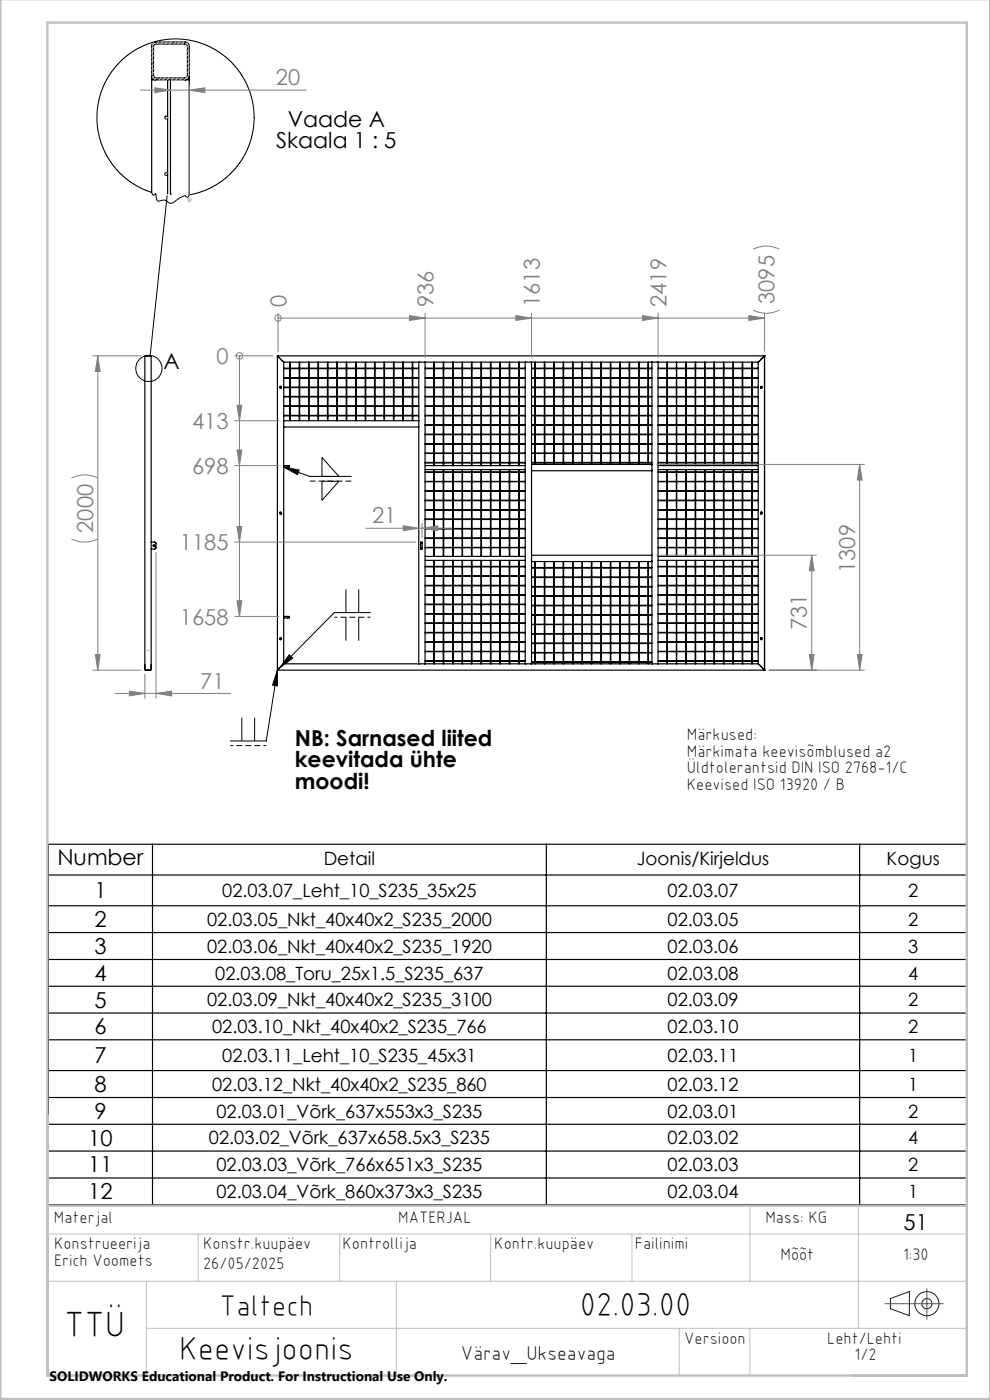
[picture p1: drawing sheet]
<svg xmlns="http://www.w3.org/2000/svg" width="210mm" height="297mm" viewBox="0 0 210 297" stroke-linecap="round" stroke-linejoin="round" font-family="sans-serif">
<defs><g id="words">
<text font-size="7.8" x="13.6" y="283.5">TTÜ</text>
<g font-size="7.1">
<text x="123" y="279.1">02.03.00</text>
<text x="38" y="288.5">Keevisjoonis</text>
</g>
<text font-size="6.3" x="46.6" y="279.1">Taltech</text>
<g font-size="4.7" fill="#808080">
<text x="58.5" y="18.1">20</text>
<text x="60.8" y="65.1" transform="rotate(-90 60.8 65.1)">0</text>
<text x="92" y="65.1" transform="rotate(-90 92 65.1)">936</text>
<text x="114.5" y="65.1" transform="rotate(-90 114.5 65.1)">1613</text>
<text x="141.4" y="65.1" transform="rotate(-90 141.4 65.1)">2419</text>
<text x="164.3" y="64.5" transform="rotate(-90 164.3 64.5)">3095</text>
<text x="45.9" y="77.2">0</text>
<text x="40.7" y="91">413</text>
<text x="40.7" y="100.5">698</text>
<text x="19.7" y="113" transform="rotate(-90 19.7 113)">2000</text>
<text x="78.9" y="111">21</text>
<text x="38.2" y="116.7">1185</text>
<text x="181.4" y="121.6" transform="rotate(-90 181.4 121.6)">1309</text>
<text x="38.2" y="132.5">1658</text>
<text x="171.2" y="133.7" transform="rotate(-90 171.2 133.7)">731</text>
<text x="42.5" y="146.1">71</text>
</g>
<g font-size="4.7">
<text x="61" y="26.9">Vaade A</text>
<text x="58.6" y="31.5">Skaala 1 : 5</text>
<text x="34.7" y="78.2">A</text>
<text x="62.5" y="158.3">NB: Sarnased liited</text>
<text x="62.5" y="162.8">keevitada ühte</text>
<text x="62.5" y="167.3">moodi!</text>
<text x="12.2" y="183.6">Number</text>
<text x="20" y="190.6">1</text>
<text x="20" y="196.7">2</text>
<text x="20" y="202.4">3</text>
<text x="20" y="208">4</text>
<text x="20" y="213.7">5</text>
<text x="20" y="219.4">6</text>
<text x="20" y="225.5">7</text>
<text x="20" y="231.6">8</text>
<text x="20" y="237.3">9</text>
<text x="18.7" y="243">10</text>
<text x="18.7" y="248.7">11</text>
<text x="18.7" y="254.4">12</text>
<text x="191.7" y="260.8">51</text>
</g>
<text font-size="4.2" x="97.8" y="288.5">Värav_Ukseavaga</text>
<g font-size="3.9">
<text x="68.7" y="183.4">Detail</text>
<text x="135.1" y="183.4">Joonis/Kirjeldus</text>
<text x="188.1" y="183.4">Kogus</text>
<text x="47.1" y="190.3">02.03.07_Leht_10_S235_35x25</text>
<text x="141.6" y="190.3">02.03.07</text>
<text x="192.7" y="190.3">2</text>
<text x="43.9" y="196.4">02.03.05_Nkt_40x40x2_S235_2000</text>
<text x="141.6" y="196.4">02.03.05</text>
<text x="192.7" y="196.4">2</text>
<text x="43.9" y="202.1">02.03.06_Nkt_40x40x2_S235_1920</text>
<text x="141.6" y="202.1">02.03.06</text>
<text x="192.7" y="202.1">3</text>
<text x="45.7" y="207.8">02.03.08_Toru_25x1.5_S235_637</text>
<text x="141.6" y="207.8">02.03.08</text>
<text x="192.7" y="207.8">4</text>
<text x="43.9" y="213.5">02.03.09_Nkt_40x40x2_S235_3100</text>
<text x="141.6" y="213.5">02.03.09</text>
<text x="192.7" y="213.5">2</text>
<text x="45" y="219.2">02.03.10_Nkt_40x40x2_S235_766</text>
<text x="141.6" y="219.2">02.03.10</text>
<text x="192.7" y="219.2">2</text>
<text x="47.1" y="225.3">02.03.11_Leht_10_S235_45x31</text>
<text x="141.6" y="225.3">02.03.11</text>
<text x="192.7" y="225.3">1</text>
<text x="45" y="231.4">02.03.12_Nkt_40x40x2_S235_860</text>
<text x="141.6" y="231.4">02.03.12</text>
<text x="192.7" y="231.4">1</text>
<text x="45.9" y="237.1">02.03.01_Võrk_637x553x3_S235</text>
<text x="141.6" y="237.1">02.03.01</text>
<text x="192.7" y="237.1">2</text>
<text x="44.3" y="242.8">02.03.02_Võrk_637x658.5x3_S235</text>
<text x="141.6" y="242.8">02.03.02</text>
<text x="192.7" y="242.8">4</text>
<text x="45.9" y="248.5">02.03.03_Võrk_766x651x3_S235</text>
<text x="141.6" y="248.5">02.03.03</text>
<text x="192.7" y="248.5">2</text>
<text x="45.9" y="254.2">02.03.04_Võrk_860x373x3_S235</text>
<text x="141.6" y="254.2">02.03.04</text>
<text x="192.7" y="254.2">1</text>
</g>
<g font-size="3.5">
<text x="145.7" y="157">Märkused:</text>
<text x="145.7" y="160.5">Märkimata keevisõmblused a2</text>
<text x="145.7" y="164.1">Üldtolerantsid DIN ISO 2768-1/C</text>
<text x="145.7" y="167.6">Keevised ISO 13920 / B</text>
<text x="11.5" y="259.4">Materjal</text>
<text x="84.5" y="259.4">MATERJAL</text>
<text x="162.3" y="259.4">Mass: KG</text>
<text x="11.5" y="265">Konstrueerija</text>
<text x="11.5" y="268.5">Erich Voomets</text>
<text x="43.1" y="269.3">26/05/2025</text>
<text x="43.1" y="265">Konstr.kuupäev</text>
<text x="72.7" y="265">Kontrollija</text>
<text x="104.9" y="265">Kontr.kuupäev</text>
<text x="134.7" y="265">Failinimi</text>
<text x="165.6" y="267.3">Mõõt</text>
<text x="191.6" y="267.3">1:30</text>
<text x="145.1" y="285.1">Versioon</text>
<text x="175.5" y="285.1">Leht/Lehti</text>
<text x="181.3" y="288.5">1/2</text>
</g>
<text font-size="2.9" x="10.5" y="292.9">SOLIDWORKS Educational Product. For Instructional Use Only.</text>
</g></defs>
<g fill="none" stroke="#000" stroke-width=".25">
<path d="M32.2 16a.85 .85 0 0 0 .9 .9M32.2 16.9h.9M32.7 9.5l.4-.2h6.1a.6 .6 0 0 1 .6 .6v6a.6 .6 0 0 1-.6 .6h-6a.6 .6 0 0 1-.6-.6v-6.1zM33.1 16.9h6.2M35.6 16.9v24.2M36.2 16.9v24.3M39.3 16.9h.8M40.1 16a.85 .85 0 0 1-.8 .9M32.2 40.8v-31a.9 .9 0 0 1 .9-.9h6.2a.9 .9 0 0 1 .8 .9v31.5M36.2 41.2h.1M30.7 75.6v66.4M30.9 75.5l-.2 .1"/>
<path d="M30.9 75.5h1M31.9 75.5l.2 .1M32.1 75.6v66.4M58.8 75.5l.2 .1M58.8 75.5h103.4M58.8 75.5v66.7M59 75.6l1 1.1M60 76.7l.2 .1M60.2 78.2h1.3M60.2 78.1h1.3M60.2 76.8v12.4M60.2 76.8h28.6"/>
<path d="M61.5 76.8v12.4M61.6 76.8v12.4M61.6 78.2h1.9M61.6 78.1h1.9M63.5 76.8v12.4M63.6 76.8v12.4M63.6 78.2h1.9M63.6 78.1h1.9M65.5 76.8v12.4M65.5 78.2h2M65.5 78.1h2M67.5 76.8v12.4"/>
<path d="M67.6 76.8v12.4M67.6 78.2h1.9M67.6 78.1h1.9M69.5 76.8v12.4M69.6 78.2h1.9M69.6 78.1h1.9M69.6 76.8v12.4M71.5 76.8v12.4M71.5 78.2h1.9M71.5 78.1h1.9M73.4 76.8v12.4M73.6 76.8v12.4"/>
<path d="M73.6 78.2h1.9M73.6 78.1h1.9M75.5 76.8v12.4M75.6 76.8v12.4M75.6 78.2h1.9M75.6 78.1h1.9M77.5 76.8v12.4M77.6 76.8v12.4M77.6 78.2h1.8M77.6 78.1h1.8M79.4 76.8v12.4M79.6 76.8v12.4"/>
<path d="M79.6 78.2h1.9M79.6 78.1h1.9M81.5 76.8v12.4M81.6 76.8v12.4M81.6 78.2h1.9M81.6 78.1h1.9M83.5 76.8v12.4M83.6 76.8v12.4M83.6 78.2h1.8M83.6 78.1h1.8M85.4 76.8v12.4M85.5 76.8v12.4"/>
<path d="M85.5 78.2h2M85.5 78.1h2M87.5 76.8v12.4M87.6 76.8v12.4M87.6 78.2h1.2M87.6 78.1h1.2M88.8 76.8h1.4M88.8 76.8v12.4M90.2 78.2h1.8M90.2 78.1h1.8M90.2 76.8h21.2M90.2 76.8v64"/>
<path d="M92 76.8v22M92.1 78.2h1.9M92.1 78.1h1.9M92.1 76.8v22M94 76.8v22M94.1 78.2h1.9M94.1 78.1h1.9M94.1 76.8v22M96 76.8v22M96.1 78.2h1.9M96.1 78.1h1.9M96.1 76.8v22"/>
<path d="M98 76.8v22M98.1 78.2h1.9M98.1 78.1h1.9M98.1 76.8v22M100 76.8v22M100.1 78.2h1.9M100.1 78.1h1.9M100.1 76.8v22M102 76.8v22M102.1 78.2h1.9M102.1 78.1h1.9M102.1 76.8v22"/>
<path d="M104 76.8v22M104.1 78.2h1.9M104.1 78.1h1.9M104.1 76.8v22M106 76.8v22M106.1 78.2h1.9M106.1 78.1h1.9M106.1 76.8v22M108 76.8v22M108.1 78.2h1.9M108.1 78.1h1.9M108.1 76.8v22"/>
<path d="M110 76.8v22M110.1 78.2h1.3M110.1 78.1h1.3M110.1 76.8v22M111.4 76.8h1.3M111.4 76.8v64M112.7 78.2h.8M112.7 78.1h.8M112.7 76.8v21.7M112.7 76.8h25.6M113.5 76.8v21.7M113.6 78.2h1.9"/>
<path d="M113.6 78.1h1.9M113.6 76.8v21.7M115.5 76.8v21.7M115.6 78.2h1.9M115.6 78.1h1.9M115.6 76.8v21.7M117.5 76.8v21.7M117.5 78.2h2M117.5 78.1h2M119.5 76.8v21.7M119.6 78.2h1.9M119.6 78.1h1.9"/>
<path d="M119.6 76.8v21.7M121.5 76.8v21.7M121.6 78.2h1.9M121.6 78.1h1.9M121.6 76.8v21.7M123.5 76.8v21.7M123.5 78.2h1.9M123.5 78.1h1.9M125.4 76.8v21.7M125.6 78.2h1.9M125.6 78.1h1.9M125.6 76.8v21.7"/>
<path d="M127.5 76.8v21.7M127.6 78.2h1.9M127.6 78.1h1.9M127.6 76.8v21.7M129.5 76.8v21.7M129.6 78.2h1.8M129.6 78.1h1.8M129.6 76.8v21.7M131.4 76.8v21.7M131.6 78.2h1.9M131.6 78.1h1.9M131.6 76.8v21.7"/>
<path d="M133.5 76.8v21.7M133.6 78.2h1.9M133.6 78.1h1.9M133.6 76.8v21.7M135.5 76.8v21.7M135.6 78.2h1.8M135.6 78.1h1.8M135.6 76.8v21.7M137.4 76.8v21.7M137.5 78.2h.8M137.5 78.1h.8M137.5 76.8v21.7"/>
<path d="M138.3 76.8h1.3M138.3 76.8v21.7M139.6 78.2h1.9M139.6 78.1h1.9M139.6 76.8h21.2M139.6 76.8v64M141.5 76.8v22M141.6 78.2h1.9M141.6 78.1h1.9M141.6 76.8v22M143.5 76.8v22M143.5 78.2h2"/>
<path d="M143.5 78.1h2M145.5 76.8v22M145.6 78.2h1.9M145.6 78.1h1.9M145.6 76.8v22M147.5 76.8v22M147.6 78.2h1.9M147.6 78.1h1.9M147.6 76.8v22M149.5 76.8v22M149.5 78.2h1.9M149.5 78.1h1.9"/>
<path d="M151.4 76.8v22M151.6 78.2h1.9M151.6 78.1h1.9M151.6 76.8v22M153.5 76.8v22M153.6 78.2h1.9M153.6 78.1h1.9M153.6 76.8v22M155.5 76.8v22M155.6 78.2h1.8M155.6 78.1h1.8M155.6 76.8v22"/>
<path d="M157.4 76.8v22M157.6 78.2h1.9M157.6 78.1h1.9M157.6 76.8v22M159.5 76.8v22M159.6 78.2h1.2M159.6 78.1h1.2M159.6 76.8v22M160.8 76.8v64M161 76.7l-.2 .1M162 75.6l-1 1.1M162.2 75.5l-.2 .1"/>
<path d="M162.2 75.5h.1M162.2 75.5v66.7M59.5 81.9l.2 .2-.2 .3M60.2 89.2v1.4M60.2 98.8h1.1v.3h-1.1M60.2 80.2h1.3M60.2 80.1h1.3M60.2 82.2h1.3M60.2 82.1h1.3M60.2 84.2h1.3M60.2 84.1h1.3M60.2 86.2h1.3"/>
<path d="M60.2 86.1h1.3M60.2 88.2h1.3M60.2 88.1h1.3M60.2 89.2h28.6M60.2 90.6h28.6M60.2 90.6v50.2M61.6 80.2h1.9M61.6 80.1h1.9M61.6 82.2h1.9M61.6 82.1h1.9M61.6 84.2h1.9M61.6 84.1h1.9"/>
<path d="M61.6 86.2h1.9M61.6 86.1h1.9M61.6 88.2h1.9M61.6 88.1h1.9M63.6 80.2h1.9M63.6 80.1h1.9M63.6 82.2h1.9M63.6 82.1h1.9M63.6 84.2h1.9M63.6 84.1h1.9M63.6 86.2h1.9M63.6 86.1h1.9"/>
<path d="M63.6 88.2h1.9M63.6 88.1h1.9M65.5 80.2h2M65.5 80.1h2M65.5 82.2h2M65.5 82.1h2M65.5 84.2h2M65.5 84.1h2M65.5 86.2h2M65.5 86.1h2M65.5 88.2h2M65.5 88.1h2"/>
<path d="M67.6 80.2h1.9M67.6 80.1h1.9M67.6 82.2h1.9M67.6 82.1h1.9M67.6 84.2h1.9M67.6 84.1h1.9M67.6 86.2h1.9M67.6 86.1h1.9M67.6 88.2h1.9M67.6 88.1h1.9M69.6 80.2h1.9M69.6 80.1h1.9"/>
<path d="M69.6 82.2h1.9M69.6 82.1h1.9M69.6 84.2h1.9M69.6 84.1h1.9M69.6 86.2h1.9M69.6 86.1h1.9M69.6 88.2h1.9M69.6 88.1h1.9M71.5 80.2h1.9M71.5 80.1h1.9M71.5 82.2h1.9M71.5 82.1h1.9"/>
<path d="M71.5 84.2h1.9M71.5 84.1h1.9M71.5 86.2h1.9M71.5 86.1h1.9M71.5 88.2h1.9M71.5 88.1h1.9M73.6 80.2h1.9M73.6 80.1h1.9M73.6 82.2h1.9M73.6 82.1h1.9M73.6 84.2h1.9M73.6 84.1h1.9"/>
<path d="M73.6 86.2h1.9M73.6 86.1h1.9M73.6 88.2h1.9M73.6 88.1h1.9M75.6 80.2h1.9M75.6 80.1h1.9M75.6 82.2h1.9M75.6 82.1h1.9M75.6 84.2h1.9M75.6 84.1h1.9M75.6 86.2h1.9M75.6 86.1h1.9"/>
<path d="M75.6 88.2h1.9M75.6 88.1h1.9M77.6 80.2h1.8M77.6 80.1h1.8M77.6 82.2h1.8M77.6 82.1h1.8M77.6 84.2h1.8M77.6 84.1h1.8M77.6 86.2h1.8M77.6 86.1h1.8M77.6 88.2h1.8M77.6 88.1h1.8"/>
<path d="M79.6 80.2h1.9M79.6 80.1h1.9M79.6 82.2h1.9M79.6 82.1h1.9M79.6 84.2h1.9M79.6 84.1h1.9M79.6 86.2h1.9M79.6 86.1h1.9M79.6 88.2h1.9M79.6 88.1h1.9M81.6 80.2h1.9M81.6 80.1h1.9"/>
<path d="M81.6 82.2h1.9M81.6 82.1h1.9M81.6 84.2h1.9M81.6 84.1h1.9M81.6 86.2h1.9M81.6 86.1h1.9M81.6 88.2h1.9M81.6 88.1h1.9M83.6 80.2h1.8M83.6 80.1h1.8M83.6 82.2h1.8M83.6 82.1h1.8"/>
<path d="M83.6 84.2h1.8M83.6 84.1h1.8M83.6 86.2h1.8M83.6 86.1h1.8M83.6 88.2h1.8M83.6 88.1h1.8M85.5 80.2h2M85.5 80.1h2M85.5 82.2h2M85.5 82.1h2M85.5 84.2h2M85.5 84.1h2"/>
<path d="M85.5 86.2h2M85.5 86.1h2M85.5 88.2h2M85.5 88.1h2M87.6 80.2h1.2M87.6 80.1h1.2M87.6 82.2h1.2M87.6 82.1h1.2M87.6 84.2h1.2M87.6 84.1h1.2M87.6 86.2h1.2M87.6 86.1h1.2"/>
<path d="M87.6 88.2h1.2M87.6 88.1h1.2M88.8 89.2v1.4M88.8 90.6v50.2M90.2 80.2h1.8M90.2 80.1h1.8M90.2 82.2h1.8M90.2 82.1h1.8M90.2 84.2h1.8M90.2 84.1h1.8M90.2 86.2h1.8M90.2 86.1h1.8"/>
<path d="M90.2 88.2h1.8M90.2 88.1h1.8M90.2 90.2h1.8M90.2 90.1h1.8M90.2 92.2h1.8M90.2 92.1h1.8M90.2 94.2h1.8M90.2 94.1h1.8M90.2 96.2h1.8M90.2 96.1h1.8M90.2 98.2h1.8M90.2 98.1h1.8"/>
<path d="M90.2 98.8h21.2M90.2 99.6h21.2M92 99.6v18.4M92.1 80.2h1.9M92.1 80.1h1.9M92.1 82.2h1.9M92.1 82.1h1.9M92.1 84.2h1.9M92.1 84.1h1.9M92.1 86.2h1.9M92.1 86.1h1.9M92.1 88.2h1.9"/>
<path d="M92.1 88.1h1.9M92.1 90.2h1.9M92.1 90.1h1.9M92.1 92.2h1.9M92.1 92.1h1.9M92.1 94.2h1.9M92.1 94.1h1.9M92.1 96.2h1.9M92.1 96.1h1.9M92.1 98.2h1.9M92.1 98.1h1.9M92.1 99.6v18.4"/>
<path d="M94 99.6v18.4M94.1 80.2h1.9M94.1 80.1h1.9M94.1 82.2h1.9M94.1 82.1h1.9M94.1 84.2h1.9M94.1 84.1h1.9M94.1 86.2h1.9M94.1 86.1h1.9M94.1 88.2h1.9M94.1 88.1h1.9M94.1 90.2h1.9"/>
<path d="M94.1 90.1h1.9M94.1 92.2h1.9M94.1 92.1h1.9M94.1 94.2h1.9M94.1 94.1h1.9M94.1 96.2h1.9M94.1 96.1h1.9M94.1 98.2h1.9M94.1 98.1h1.9M94.1 99.6v18.4M96 99.6v18.4M96.1 80.2h1.9"/>
<path d="M96.1 80.1h1.9M96.1 82.2h1.9M96.1 82.1h1.9M96.1 84.2h1.9M96.1 84.1h1.9M96.1 86.2h1.9M96.1 86.1h1.9M96.1 88.2h1.9M96.1 88.1h1.9M96.1 90.2h1.9M96.1 90.1h1.9M96.1 92.2h1.9"/>
<path d="M96.1 92.1h1.9M96.1 94.2h1.9M96.1 94.1h1.9M96.1 96.2h1.9M96.1 96.1h1.9M96.1 98.2h1.9M96.1 98.1h1.9M96.1 99.6v18.4M98 99.6v18.4M98.1 80.2h1.9M98.1 80.1h1.9M98.1 82.2h1.9"/>
<path d="M98.1 82.1h1.9M98.1 84.2h1.9M98.1 84.1h1.9M98.1 86.2h1.9M98.1 86.1h1.9M98.1 88.2h1.9M98.1 88.1h1.9M98.1 90.2h1.9M98.1 90.1h1.9M98.1 92.2h1.9M98.1 92.1h1.9M98.1 94.2h1.9"/>
<path d="M98.1 94.1h1.9M98.1 96.2h1.9M98.1 96.1h1.9M98.1 98.2h1.9M98.1 98.1h1.9M98.1 99.6v18.4M100 99.6v18.4M100.1 80.2h1.9M100.1 80.1h1.9M100.1 82.2h1.9M100.1 82.1h1.9M100.1 84.2h1.9"/>
<path d="M100.1 84.1h1.9M100.1 86.2h1.9M100.1 86.1h1.9M100.1 88.2h1.9M100.1 88.1h1.9M100.1 90.2h1.9M100.1 90.1h1.9M100.1 92.2h1.9M100.1 92.1h1.9M100.1 94.2h1.9M100.1 94.1h1.9M100.1 96.2h1.9"/>
<path d="M100.1 96.1h1.9M100.1 98.2h1.9M100.1 98.1h1.9M100.1 99.6v18.4M102 99.6v18.4M102.1 80.2h1.9M102.1 80.1h1.9M102.1 82.2h1.9M102.1 82.1h1.9M102.1 84.2h1.9M102.1 84.1h1.9M102.1 86.2h1.9"/>
<path d="M102.1 86.1h1.9M102.1 88.2h1.9M102.1 88.1h1.9M102.1 90.2h1.9M102.1 90.1h1.9M102.1 92.2h1.9M102.1 92.1h1.9M102.1 94.2h1.9M102.1 94.1h1.9M102.1 96.2h1.9M102.1 96.1h1.9M102.1 98.2h1.9"/>
<path d="M102.1 98.1h1.9M102.1 99.6v18.4M104 99.6v18.4M104.1 80.2h1.9M104.1 80.1h1.9M104.1 82.2h1.9M104.1 82.1h1.9M104.1 84.2h1.9M104.1 84.1h1.9M104.1 86.2h1.9M104.1 86.1h1.9M104.1 88.2h1.9"/>
<path d="M104.1 88.1h1.9M104.1 90.2h1.9M104.1 90.1h1.9M104.1 92.2h1.9M104.1 92.1h1.9M104.1 94.2h1.9M104.1 94.1h1.9M104.1 96.2h1.9M104.1 96.1h1.9M104.1 98.2h1.9M104.1 98.1h1.9M104.1 99.6v18.4"/>
<path d="M106 99.6v18.4M106.1 80.2h1.9M106.1 80.1h1.9M106.1 82.2h1.9M106.1 82.1h1.9M106.1 84.2h1.9M106.1 84.1h1.9M106.1 86.2h1.9M106.1 86.1h1.9M106.1 88.2h1.9M106.1 88.1h1.9M106.1 90.2h1.9"/>
<path d="M106.1 90.1h1.9M106.1 92.2h1.9M106.1 92.1h1.9M106.1 94.2h1.9M106.1 94.1h1.9M106.1 96.2h1.9M106.1 96.1h1.9M106.1 98.2h1.9M106.1 98.1h1.9M106.1 99.6v18.4M108 99.6v18.4M108.1 80.2h1.9"/>
<path d="M108.1 80.1h1.9M108.1 82.2h1.9M108.1 82.1h1.9M108.1 84.2h1.9M108.1 84.1h1.9M108.1 86.2h1.9M108.1 86.1h1.9M108.1 88.2h1.9M108.1 88.1h1.9M108.1 90.2h1.9M108.1 90.1h1.9M108.1 92.2h1.9"/>
<path d="M108.1 92.1h1.9M108.1 94.2h1.9M108.1 94.1h1.9M108.1 96.2h1.9M108.1 96.1h1.9M108.1 98.2h1.9M108.1 98.1h1.9M108.1 99.6v18.4M110 99.6v18.4M110.1 80.2h1.3M110.1 80.1h1.3M110.1 82.2h1.3"/>
<path d="M110.1 82.1h1.3M110.1 84.2h1.3M110.1 84.1h1.3M110.1 86.2h1.3M110.1 86.1h1.3M110.1 88.2h1.3M110.1 88.1h1.3M110.1 90.2h1.3M110.1 90.1h1.3M110.1 92.2h1.3M110.1 92.1h1.3M110.1 94.2h1.3"/>
<path d="M110.1 94.1h1.3M110.1 96.2h1.3M110.1 96.1h1.3M110.1 98.2h1.3M110.1 98.1h1.3M110.1 99.6v18.4M112.7 98.5v1.4M112.7 80.2h.8M112.7 80.1h.8M112.7 82.2h.8M112.7 82.1h.8M112.7 84.2h.8"/>
<path d="M112.7 84.1h.8M112.7 86.2h.8M112.7 86.1h.8M112.7 88.2h.8M112.7 88.1h.8M112.7 90.2h.8M112.7 90.1h.8M112.7 92.2h.8M112.7 92.1h.8M112.7 94.2h.8M112.7 94.1h.8M112.7 96.2h.8"/>
<path d="M112.7 96.1h.8M112.7 98.2h.8M112.7 98.1h.8M112.7 99.9v17.9M112.7 98.5h25.6M112.7 99.9h25.6M113.6 80.2h1.9M113.6 80.1h1.9M113.6 82.2h1.9M113.6 82.1h1.9M113.6 84.2h1.9M113.6 84.1h1.9"/>
<path d="M113.6 86.2h1.9M113.6 86.1h1.9M113.6 88.2h1.9M113.6 88.1h1.9M113.6 90.2h1.9M113.6 90.1h1.9M113.6 92.2h1.9M113.6 92.1h1.9M113.6 94.2h1.9M113.6 94.1h1.9M113.6 96.2h1.9M113.6 96.1h1.9"/>
<path d="M113.6 98.2h1.9M113.6 98.1h1.9M115.6 80.2h1.9M115.6 80.1h1.9M115.6 82.2h1.9M115.6 82.1h1.9M115.6 84.2h1.9M115.6 84.1h1.9M115.6 86.2h1.9M115.6 86.1h1.9M115.6 88.2h1.9M115.6 88.1h1.9"/>
<path d="M115.6 90.2h1.9M115.6 90.1h1.9M115.6 92.2h1.9M115.6 92.1h1.9M115.6 94.2h1.9M115.6 94.1h1.9M115.6 96.2h1.9M115.6 96.1h1.9M115.6 98.2h1.9M115.6 98.1h1.9M117.5 80.2h2M117.5 80.1h2"/>
<path d="M117.5 82.2h2M117.5 82.1h2M117.5 84.2h2M117.5 84.1h2M117.5 86.2h2M117.5 86.1h2M117.5 88.2h2M117.5 88.1h2M117.5 90.2h2M117.5 90.1h2M117.5 92.2h2M117.5 92.1h2"/>
<path d="M117.5 94.2h2M117.5 94.1h2M117.5 96.2h2M117.5 96.1h2M117.5 98.2h2M117.5 98.1h2M119.6 80.2h1.9M119.6 80.1h1.9M119.6 82.2h1.9M119.6 82.1h1.9M119.6 84.2h1.9M119.6 84.1h1.9"/>
<path d="M119.6 86.2h1.9M119.6 86.1h1.9M119.6 88.2h1.9M119.6 88.1h1.9M119.6 90.2h1.9M119.6 90.1h1.9M119.6 92.2h1.9M119.6 92.1h1.9M119.6 94.2h1.9M119.6 94.1h1.9M119.6 96.2h1.9M119.6 96.1h1.9"/>
<path d="M119.6 98.2h1.9M119.6 98.1h1.9M121.6 80.2h1.9M121.6 80.1h1.9M121.6 82.2h1.9M121.6 82.1h1.9M121.6 84.2h1.9M121.6 84.1h1.9M121.6 86.2h1.9M121.6 86.1h1.9M121.6 88.2h1.9M121.6 88.1h1.9"/>
<path d="M121.6 90.2h1.9M121.6 90.1h1.9M121.6 92.2h1.9M121.6 92.1h1.9M121.6 94.2h1.9M121.6 94.1h1.9M121.6 96.2h1.9M121.6 96.1h1.9M121.6 98.2h1.9M121.6 98.1h1.9M123.5 80.2h1.9M123.5 80.1h1.9"/>
<path d="M123.5 82.2h1.9M123.5 82.1h1.9M123.5 84.2h1.9M123.5 84.1h1.9M123.5 86.2h1.9M123.5 86.1h1.9M123.5 88.2h1.9M123.5 88.1h1.9M123.5 90.2h1.9M123.5 90.1h1.9M123.5 92.2h1.9M123.5 92.1h1.9"/>
<path d="M123.5 94.2h1.9M123.5 94.1h1.9M123.5 96.2h1.9M123.5 96.1h1.9M123.5 98.2h1.9M123.5 98.1h1.9M125.6 80.2h1.9M125.6 80.1h1.9M125.6 82.2h1.9M125.6 82.1h1.9M125.6 84.2h1.9M125.6 84.1h1.9"/>
<path d="M125.6 86.2h1.9M125.6 86.1h1.9M125.6 88.2h1.9M125.6 88.1h1.9M125.6 90.2h1.9M125.6 90.1h1.9M125.6 92.2h1.9M125.6 92.1h1.9M125.6 94.2h1.9M125.6 94.1h1.9M125.6 96.2h1.9M125.6 96.1h1.9"/>
<path d="M125.6 98.2h1.9M125.6 98.1h1.9M127.6 80.2h1.9M127.6 80.1h1.9M127.6 82.2h1.9M127.6 82.1h1.9M127.6 84.2h1.9M127.6 84.1h1.9M127.6 86.2h1.9M127.6 86.1h1.9M127.6 88.2h1.9M127.6 88.1h1.9"/>
<path d="M127.6 90.2h1.9M127.6 90.1h1.9M127.6 92.2h1.9M127.6 92.1h1.9M127.6 94.2h1.9M127.6 94.1h1.9M127.6 96.2h1.9M127.6 96.1h1.9M127.6 98.2h1.9M127.6 98.1h1.9M129.6 80.2h1.8M129.6 80.1h1.8"/>
<path d="M129.6 82.2h1.8M129.6 82.1h1.8M129.6 84.2h1.8M129.6 84.1h1.8M129.6 86.2h1.8M129.6 86.1h1.8M129.6 88.2h1.8M129.6 88.1h1.8M129.6 90.2h1.8M129.6 90.1h1.8M129.6 92.2h1.8M129.6 92.1h1.8"/>
<path d="M129.6 94.2h1.8M129.6 94.1h1.8M129.6 96.2h1.8M129.6 96.1h1.8M129.6 98.2h1.8M129.6 98.1h1.8M131.6 80.2h1.9M131.6 80.1h1.9M131.6 82.2h1.9M131.6 82.1h1.9M131.6 84.2h1.9M131.6 84.1h1.9"/>
<path d="M131.6 86.2h1.9M131.6 86.1h1.9M131.6 88.2h1.9M131.6 88.1h1.9M131.6 90.2h1.9M131.6 90.1h1.9M131.6 92.2h1.9M131.6 92.1h1.9M131.6 94.2h1.9M131.6 94.1h1.9M131.6 96.2h1.9M131.6 96.1h1.9"/>
<path d="M131.6 98.2h1.9M131.6 98.1h1.9M133.6 80.2h1.9M133.6 80.1h1.9M133.6 82.2h1.9M133.6 82.1h1.9M133.6 84.2h1.9M133.6 84.1h1.9M133.6 86.2h1.9M133.6 86.1h1.9M133.6 88.2h1.9M133.6 88.1h1.9"/>
<path d="M133.6 90.2h1.9M133.6 90.1h1.9M133.6 92.2h1.9M133.6 92.1h1.9M133.6 94.2h1.9M133.6 94.1h1.9M133.6 96.2h1.9M133.6 96.1h1.9M133.6 98.2h1.9M133.6 98.1h1.9M135.6 80.2h1.8M135.6 80.1h1.8"/>
<path d="M135.6 82.2h1.8M135.6 82.1h1.8M135.6 84.2h1.8M135.6 84.1h1.8M135.6 86.2h1.8M135.6 86.1h1.8M135.6 88.2h1.8M135.6 88.1h1.8M135.6 90.2h1.8M135.6 90.1h1.8M135.6 92.2h1.8M135.6 92.1h1.8"/>
<path d="M135.6 94.2h1.8M135.6 94.1h1.8M135.6 96.2h1.8M135.6 96.1h1.8M135.6 98.2h1.8M135.6 98.1h1.8M137.5 80.2h.8M137.5 80.1h.8M137.5 82.2h.8M137.5 82.1h.8M137.5 84.2h.8M137.5 84.1h.8"/>
<path d="M137.5 86.2h.8M137.5 86.1h.8M137.5 88.2h.8M137.5 88.1h.8M137.5 90.2h.8M137.5 90.1h.8M137.5 92.2h.8M137.5 92.1h.8M137.5 94.2h.8M137.5 94.1h.8M137.5 96.2h.8M137.5 96.1h.8"/>
<path d="M137.5 98.2h.8M137.5 98.1h.8M138.3 98.5v1.4M138.3 99.9v17.9M139.6 80.2h1.9M139.6 80.1h1.9M139.6 82.2h1.9M139.6 82.1h1.9M139.6 84.2h1.9M139.6 84.1h1.9M139.6 86.2h1.9M139.6 86.1h1.9"/>
<path d="M139.6 88.2h1.9M139.6 88.1h1.9M139.6 90.2h1.9M139.6 90.1h1.9M139.6 92.2h1.9M139.6 92.1h1.9M139.6 94.2h1.9M139.6 94.1h1.9M139.6 96.2h1.9M139.6 96.1h1.9M139.6 98.2h1.9M139.6 98.1h1.9"/>
<path d="M139.6 98.8h21.2M139.6 99.6h21.2M141.5 99.6v18.4M141.6 80.2h1.9M141.6 80.1h1.9M141.6 82.2h1.9M141.6 82.1h1.9M141.6 84.2h1.9M141.6 84.1h1.9M141.6 86.2h1.9M141.6 86.1h1.9M141.6 88.2h1.9"/>
<path d="M141.6 88.1h1.9M141.6 90.2h1.9M141.6 90.1h1.9M141.6 92.2h1.9M141.6 92.1h1.9M141.6 94.2h1.9M141.6 94.1h1.9M141.6 96.2h1.9M141.6 96.1h1.9M141.6 98.2h1.9M141.6 98.1h1.9M141.6 99.6v18.4"/>
<path d="M143.5 99.6v18.4M143.5 80.2h2M143.5 80.1h2M143.5 82.2h2M143.5 82.1h2M143.5 84.2h2M143.5 84.1h2M143.5 86.2h2M143.5 86.1h2M143.5 88.2h2M143.5 88.1h2M143.5 90.2h2"/>
<path d="M143.5 90.1h2M143.5 92.2h2M143.5 92.1h2M143.5 94.2h2M143.5 94.1h2M143.5 96.2h2M143.5 96.1h2M143.5 98.2h2M143.5 98.1h2M145.5 99.6v18.4M145.6 80.2h1.9M145.6 80.1h1.9"/>
<path d="M145.6 82.2h1.9M145.6 82.1h1.9M145.6 84.2h1.9M145.6 84.1h1.9M145.6 86.2h1.9M145.6 86.1h1.9M145.6 88.2h1.9M145.6 88.1h1.9M145.6 90.2h1.9M145.6 90.1h1.9M145.6 92.2h1.9M145.6 92.1h1.9"/>
<path d="M145.6 94.2h1.9M145.6 94.1h1.9M145.6 96.2h1.9M145.6 96.1h1.9M145.6 98.2h1.9M145.6 98.1h1.9M145.6 99.6v18.4M147.5 99.6v18.4M147.6 80.2h1.9M147.6 80.1h1.9M147.6 82.2h1.9M147.6 82.1h1.9"/>
<path d="M147.6 84.2h1.9M147.6 84.1h1.9M147.6 86.2h1.9M147.6 86.1h1.9M147.6 88.2h1.9M147.6 88.1h1.9M147.6 90.2h1.9M147.6 90.1h1.9M147.6 92.2h1.9M147.6 92.1h1.9M147.6 94.2h1.9M147.6 94.1h1.9"/>
<path d="M147.6 96.2h1.9M147.6 96.1h1.9M147.6 98.2h1.9M147.6 98.1h1.9M147.6 99.6v18.4M149.5 99.6v18.4M149.5 80.2h1.9M149.5 80.1h1.9M149.5 82.2h1.9M149.5 82.1h1.9M149.5 84.2h1.9M149.5 84.1h1.9"/>
<path d="M149.5 86.2h1.9M149.5 86.1h1.9M149.5 88.2h1.9M149.5 88.1h1.9M149.5 90.2h1.9M149.5 90.1h1.9M149.5 92.2h1.9M149.5 92.1h1.9M149.5 94.2h1.9M149.5 94.1h1.9M149.5 96.2h1.9M149.5 96.1h1.9"/>
<path d="M149.5 98.2h1.9M149.5 98.1h1.9M151.4 99.6v18.4M151.6 80.2h1.9M151.6 80.1h1.9M151.6 82.2h1.9M151.6 82.1h1.9M151.6 84.2h1.9M151.6 84.1h1.9M151.6 86.2h1.9M151.6 86.1h1.9M151.6 88.2h1.9"/>
<path d="M151.6 88.1h1.9M151.6 90.2h1.9M151.6 90.1h1.9M151.6 92.2h1.9M151.6 92.1h1.9M151.6 94.2h1.9M151.6 94.1h1.9M151.6 96.2h1.9M151.6 96.1h1.9M151.6 98.2h1.9M151.6 98.1h1.9M151.6 99.6v18.4"/>
<path d="M153.5 99.6v18.4M153.6 80.2h1.9M153.6 80.1h1.9M153.6 82.2h1.9M153.6 82.1h1.9M153.6 84.2h1.9M153.6 84.1h1.9M153.6 86.2h1.9M153.6 86.1h1.9M153.6 88.2h1.9M153.6 88.1h1.9M153.6 90.2h1.9"/>
<path d="M153.6 90.1h1.9M153.6 92.2h1.9M153.6 92.1h1.9M153.6 94.2h1.9M153.6 94.1h1.9M153.6 96.2h1.9M153.6 96.1h1.9M153.6 98.2h1.9M153.6 98.1h1.9M153.6 99.6v18.4M155.5 99.6v18.4M155.6 80.2h1.8"/>
<path d="M155.6 80.1h1.8M155.6 82.2h1.8M155.6 82.1h1.8M155.6 84.2h1.8M155.6 84.1h1.8M155.6 86.2h1.8M155.6 86.1h1.8M155.6 88.2h1.8M155.6 88.1h1.8M155.6 90.2h1.8M155.6 90.1h1.8M155.6 92.2h1.8"/>
<path d="M155.6 92.1h1.8M155.6 94.2h1.8M155.6 94.1h1.8M155.6 96.2h1.8M155.6 96.1h1.8M155.6 98.2h1.8M155.6 98.1h1.8M155.6 99.6v18.4M157.4 99.6v18.4M157.6 80.2h1.9M157.6 80.1h1.9M157.6 82.2h1.9"/>
<path d="M157.6 82.1h1.9M157.6 84.2h1.9M157.6 84.1h1.9M157.6 86.2h1.9M157.6 86.1h1.9M157.6 88.2h1.9M157.6 88.1h1.9M157.6 90.2h1.9M157.6 90.1h1.9M157.6 92.2h1.9M157.6 92.1h1.9M157.6 94.2h1.9"/>
<path d="M157.6 94.1h1.9M157.6 96.2h1.9M157.6 96.1h1.9M157.6 98.2h1.9M157.6 98.1h1.9M157.6 99.6v18.4M159.5 99.6v18.4M159.6 80.2h1.2M159.6 80.1h1.2M159.6 82.2h1.2M159.6 82.1h1.2M159.6 84.2h1.2"/>
<path d="M159.6 84.1h1.2M159.6 86.2h1.2M159.6 86.1h1.2M159.6 88.2h1.2M159.6 88.1h1.2M159.6 90.2h1.2M159.6 90.1h1.2M159.6 92.2h1.2M159.6 92.1h1.2M159.6 94.2h1.2M159.6 94.1h1.2M159.6 96.2h1.2"/>
<path d="M159.6 96.1h1.2M159.6 98.2h1.2M159.6 98.1h1.2M159.6 99.6v18.4M161.4 82.3l.1 .1M161.5 81.9l-.2 .2 .1 .2M32.1 115h.7l.3 .2-.1 1.2-.9 .1M59.6 109h-.1M59.6 109h.1M89.2 115h.3v1.5h-.3zM90.2 116.2h1.8M90.2 116.1h1.8"/>
<path d="M90.2 100.2h1.8M90.2 100.1h1.8M90.2 102.2h1.8M90.2 102.1h1.8M90.2 104.2h1.8M90.2 104.1h1.8M90.2 106.2h1.8M90.2 106.1h1.8M90.2 110.2h1.8M90.2 110.1h1.8M90.2 108.2h1.8M90.2 108.1h1.8"/>
<path d="M90.2 112.2h1.8M90.2 112.1h1.8M90.2 114.2h1.8M90.2 114.1h1.8M90.2 118h21.2M90.2 118.9h21.2M92 118.9v21.9M92.1 118.9v21.9M92.1 116.2h1.9M92.1 116.1h1.9M92.1 100.2h1.9M92.1 100.1h1.9"/>
<path d="M92.1 102.2h1.9M92.1 102.1h1.9M92.1 104.2h1.9M92.1 104.1h1.9M92.1 106.2h1.9M92.1 106.1h1.9M92.1 110.2h1.9M92.1 110.1h1.9M92.1 108.2h1.9M92.1 108.1h1.9M92.1 112.2h1.9M92.1 112.1h1.9"/>
<path d="M92.1 114.2h1.9M92.1 114.1h1.9M94 118.9v21.9M94.1 118.9v21.9M94.1 116.2h1.9M94.1 116.1h1.9M94.1 100.2h1.9M94.1 100.1h1.9M94.1 102.2h1.9M94.1 102.1h1.9M94.1 104.2h1.9M94.1 104.1h1.9"/>
<path d="M94.1 106.2h1.9M94.1 106.1h1.9M94.1 110.2h1.9M94.1 110.1h1.9M94.1 108.2h1.9M94.1 108.1h1.9M94.1 112.2h1.9M94.1 112.1h1.9M94.1 114.2h1.9M94.1 114.1h1.9M96 118.9v21.9M96.1 118.9v21.9"/>
<path d="M96.1 116.2h1.9M96.1 116.1h1.9M96.1 100.2h1.9M96.1 100.1h1.9M96.1 102.2h1.9M96.1 102.1h1.9M96.1 104.2h1.9M96.1 104.1h1.9M96.1 106.2h1.9M96.1 106.1h1.9M96.1 110.2h1.9M96.1 110.1h1.9"/>
<path d="M96.1 108.2h1.9M96.1 108.1h1.9M96.1 112.2h1.9M96.1 112.1h1.9M96.1 114.2h1.9M96.1 114.1h1.9M98 118.9v21.9M98.1 118.9v21.9M98.1 116.2h1.9M98.1 116.1h1.9M98.1 100.2h1.9M98.1 100.1h1.9"/>
<path d="M98.1 102.2h1.9M98.1 102.1h1.9M98.1 104.2h1.9M98.1 104.1h1.9M98.1 106.2h1.9M98.1 106.1h1.9M98.1 110.2h1.9M98.1 110.1h1.9M98.1 108.2h1.9M98.1 108.1h1.9M98.1 112.2h1.9M98.1 112.1h1.9"/>
<path d="M98.1 114.2h1.9M98.1 114.1h1.9M100 118.9v21.9M100.1 118.9v21.9M100.1 116.2h1.9M100.1 116.1h1.9M100.1 100.2h1.9M100.1 100.1h1.9M100.1 102.2h1.9M100.1 102.1h1.9M100.1 104.2h1.9M100.1 104.1h1.9"/>
<path d="M100.1 106.2h1.9M100.1 106.1h1.9M100.1 110.2h1.9M100.1 110.1h1.9M100.1 108.2h1.9M100.1 108.1h1.9M100.1 112.2h1.9M100.1 112.1h1.9M100.1 114.2h1.9M100.1 114.1h1.9M102 118.9v21.9M102.1 118.9v21.9"/>
<path d="M102.1 116.2h1.9M102.1 116.1h1.9M102.1 100.2h1.9M102.1 100.1h1.9M102.1 102.2h1.9M102.1 102.1h1.9M102.1 104.2h1.9M102.1 104.1h1.9M102.1 106.2h1.9M102.1 106.1h1.9M102.1 110.2h1.9M102.1 110.1h1.9"/>
<path d="M102.1 108.2h1.9M102.1 108.1h1.9M102.1 112.2h1.9M102.1 112.1h1.9M102.1 114.2h1.9M102.1 114.1h1.9M104 118.9v21.9M104.1 118.9v21.9M104.1 116.2h1.9M104.1 116.1h1.9M104.1 100.2h1.9M104.1 100.1h1.9"/>
<path d="M104.1 102.2h1.9M104.1 102.1h1.9M104.1 104.2h1.9M104.1 104.1h1.9M104.1 106.2h1.9M104.1 106.1h1.9M104.1 110.2h1.9M104.1 110.1h1.9M104.1 108.2h1.9M104.1 108.1h1.9M104.1 112.2h1.9M104.1 112.1h1.9"/>
<path d="M104.1 114.2h1.9M104.1 114.1h1.9M106 118.9v21.9M106.1 118.9v21.9M106.1 116.2h1.9M106.1 116.1h1.9M106.1 100.2h1.9M106.1 100.1h1.9M106.1 102.2h1.9M106.1 102.1h1.9M106.1 104.2h1.9M106.1 104.1h1.9"/>
<path d="M106.1 106.2h1.9M106.1 106.1h1.9M106.1 110.2h1.9M106.1 110.1h1.9M106.1 108.2h1.9M106.1 108.1h1.9M106.1 112.2h1.9M106.1 112.1h1.9M106.1 114.2h1.9M106.1 114.1h1.9M108 118.9v21.9M108.1 118.9v21.9"/>
<path d="M108.1 116.2h1.9M108.1 116.1h1.9M108.1 100.2h1.9M108.1 100.1h1.9M108.1 102.2h1.9M108.1 102.1h1.9M108.1 104.2h1.9M108.1 104.1h1.9M108.1 106.2h1.9M108.1 106.1h1.9M108.1 110.2h1.9M108.1 110.1h1.9"/>
<path d="M108.1 108.2h1.9M108.1 108.1h1.9M108.1 112.2h1.9M108.1 112.1h1.9M108.1 114.2h1.9M108.1 114.1h1.9M110 118.9v21.9M110.1 118.9v21.9M110.1 116.2h1.3M110.1 116.1h1.3M110.1 100.2h1.3M110.1 100.1h1.3"/>
<path d="M110.1 102.2h1.3M110.1 102.1h1.3M110.1 104.2h1.3M110.1 104.1h1.3M110.1 106.2h1.3M110.1 106.1h1.3M110.1 110.2h1.3M110.1 110.1h1.3M110.1 108.2h1.3M110.1 108.1h1.3M110.1 112.2h1.3M110.1 112.1h1.3"/>
<path d="M110.1 114.2h1.3M110.1 114.1h1.3M112.7 117.8v1.3M112.7 117.8h25.6M112.7 119.1v21.7M112.7 119.1h25.6M113.5 119.1v21.7M113.6 119.1v21.7M115.5 119.1v21.7M115.6 119.1v21.7M117.5 119.1v21.7M119.5 119.1v21.7"/>
<path d="M119.6 119.1v21.7M121.5 119.1v21.7M121.6 119.1v21.7M123.5 119.1v21.7M125.4 119.1v21.7M125.6 119.1v21.7M127.5 119.1v21.7M127.6 119.1v21.7M129.5 119.1v21.7M129.6 119.1v21.7M131.4 119.1v21.7M131.6 119.1v21.7"/>
<path d="M133.5 119.1v21.7M133.6 119.1v21.7M135.5 119.1v21.7M135.6 119.1v21.7M137.4 119.1v21.7M137.5 119.1v21.7M138.3 117.8v1.3M138.3 119.1v21.7M139.6 116.2h1.9M139.6 116.1h1.9M139.6 100.2h1.9M139.6 100.1h1.9"/>
<path d="M139.6 102.2h1.9M139.6 102.1h1.9M139.6 104.2h1.9M139.6 104.1h1.9M139.6 106.2h1.9M139.6 106.1h1.9M139.6 110.2h1.9M139.6 110.1h1.9M139.6 108.2h1.9M139.6 108.1h1.9M139.6 112.2h1.9M139.6 112.1h1.9"/>
<path d="M139.6 114.2h1.9M139.6 114.1h1.9M139.6 118h21.2M139.6 118.9h21.2M141.5 118.9v21.9M141.6 118.9v21.9M141.6 116.2h1.9M141.6 116.1h1.9M141.6 100.2h1.9M141.6 100.1h1.9M141.6 102.2h1.9M141.6 102.1h1.9"/>
<path d="M141.6 104.2h1.9M141.6 104.1h1.9M141.6 106.2h1.9M141.6 106.1h1.9M141.6 110.2h1.9M141.6 110.1h1.9M141.6 108.2h1.9M141.6 108.1h1.9M141.6 112.2h1.9M141.6 112.1h1.9M141.6 114.2h1.9M141.6 114.1h1.9"/>
<path d="M143.5 118.9v21.9M143.5 116.2h2M143.5 116.1h2M143.5 100.2h2M143.5 100.1h2M143.5 102.2h2M143.5 102.1h2M143.5 104.2h2M143.5 104.1h2M143.5 106.2h2M143.5 106.1h2M143.5 110.2h2"/>
<path d="M143.5 110.1h2M143.5 108.2h2M143.5 108.1h2M143.5 112.2h2M143.5 112.1h2M143.5 114.2h2M143.5 114.1h2M145.5 118.9v21.9M145.6 118.9v21.9M145.6 116.2h1.9M145.6 116.1h1.9M145.6 100.2h1.9"/>
<path d="M145.6 100.1h1.9M145.6 102.2h1.9M145.6 102.1h1.9M145.6 104.2h1.9M145.6 104.1h1.9M145.6 106.2h1.9M145.6 106.1h1.9M145.6 110.2h1.9M145.6 110.1h1.9M145.6 108.2h1.9M145.6 108.1h1.9M145.6 112.2h1.9"/>
<path d="M145.6 112.1h1.9M145.6 114.2h1.9M145.6 114.1h1.9M147.5 118.9v21.9M147.6 118.9v21.9M147.6 116.2h1.9M147.6 116.1h1.9M147.6 100.2h1.9M147.6 100.1h1.9M147.6 102.2h1.9M147.6 102.1h1.9M147.6 104.2h1.9"/>
<path d="M147.6 104.1h1.9M147.6 106.2h1.9M147.6 106.1h1.9M147.6 110.2h1.9M147.6 110.1h1.9M147.6 108.2h1.9M147.6 108.1h1.9M147.6 112.2h1.9M147.6 112.1h1.9M147.6 114.2h1.9M147.6 114.1h1.9M149.5 118.9v21.9"/>
<path d="M149.5 116.2h1.9M149.5 116.1h1.9M149.5 100.2h1.9M149.5 100.1h1.9M149.5 102.2h1.9M149.5 102.1h1.9M149.5 104.2h1.9M149.5 104.1h1.9M149.5 106.2h1.9M149.5 106.1h1.9M149.5 110.2h1.9M149.5 110.1h1.9"/>
<path d="M149.5 108.2h1.9M149.5 108.1h1.9M149.5 112.2h1.9M149.5 112.1h1.9M149.5 114.2h1.9M149.5 114.1h1.9M151.4 118.9v21.9M151.6 118.9v21.9M151.6 116.2h1.9M151.6 116.1h1.9M151.6 100.2h1.9M151.6 100.1h1.9"/>
<path d="M151.6 102.2h1.9M151.6 102.1h1.9M151.6 104.2h1.9M151.6 104.1h1.9M151.6 106.2h1.9M151.6 106.1h1.9M151.6 110.2h1.9M151.6 110.1h1.9M151.6 108.2h1.9M151.6 108.1h1.9M151.6 112.2h1.9M151.6 112.1h1.9"/>
<path d="M151.6 114.2h1.9M151.6 114.1h1.9M153.5 118.9v21.9M153.6 118.9v21.9M153.6 116.2h1.9M153.6 116.1h1.9M153.6 100.2h1.9M153.6 100.1h1.9M153.6 102.2h1.9M153.6 102.1h1.9M153.6 104.2h1.9M153.6 104.1h1.9"/>
<path d="M153.6 106.2h1.9M153.6 106.1h1.9M153.6 110.2h1.9M153.6 110.1h1.9M153.6 108.2h1.9M153.6 108.1h1.9M153.6 112.2h1.9M153.6 112.1h1.9M153.6 114.2h1.9M153.6 114.1h1.9M155.5 118.9v21.9M155.6 118.9v21.9"/>
<path d="M155.6 116.2h1.8M155.6 116.1h1.8M155.6 100.2h1.8M155.6 100.1h1.8M155.6 102.2h1.8M155.6 102.1h1.8M155.6 104.2h1.8M155.6 104.1h1.8M155.6 106.2h1.8M155.6 106.1h1.8M155.6 110.2h1.8M155.6 110.1h1.8"/>
<path d="M155.6 108.2h1.8M155.6 108.1h1.8M155.6 112.2h1.8M155.6 112.1h1.8M155.6 114.2h1.8M155.6 114.1h1.8M157.4 118.9v21.9M157.6 118.9v21.9M157.6 116.2h1.9M157.6 116.1h1.9M157.6 100.2h1.9M157.6 100.1h1.9"/>
<path d="M157.6 102.2h1.9M157.6 102.1h1.9M157.6 104.2h1.9M157.6 104.1h1.9M157.6 106.2h1.9M157.6 106.1h1.9M157.6 110.2h1.9M157.6 110.1h1.9M157.6 108.2h1.9M157.6 108.1h1.9M157.6 112.2h1.9M157.6 112.1h1.9"/>
<path d="M157.6 114.2h1.9M157.6 114.1h1.9M159.5 118.9v21.9M159.6 118.9v21.9M159.6 116.2h1.2M159.6 116.1h1.2M159.6 100.2h1.2M159.6 100.1h1.2M159.6 102.2h1.2M159.6 102.1h1.2M159.6 104.2h1.2M159.6 104.1h1.2"/>
<path d="M159.6 106.2h1.2M159.6 106.1h1.2M159.6 110.2h1.2M159.6 110.1h1.2M159.6 108.2h1.2M159.6 108.1h1.2M159.6 112.2h1.2M159.6 112.1h1.2M159.6 114.2h1.2M159.6 114.1h1.2M161.4 109h.1M161.5 108.6l-.2 .2 .1 .2"/>
<path d="M59.5 135.3l.2 .1-.2 .3M60.2 130.8h1.1v.3h-1.1M90.2 120.3h1.8M90.2 120.2h1.8M90.2 122.3h1.8M90.2 122.2h1.8M90.2 124.3h1.8M90.2 124.2h1.8M90.2 126.3h1.8M90.2 126.1h1.8M90.2 128.3h1.8M90.2 128.2h1.8"/>
<path d="M90.2 130.3h1.8M90.2 130.2h1.8M90.2 132.3h1.8M90.2 132.1h1.8M90.2 134.3h1.8M90.2 134.2h1.8M90.2 136.3h1.8M90.2 136.2h1.8M90.2 138.3h1.8M90.2 138.2h1.8M92.1 120.3h1.9M92.1 120.2h1.9"/>
<path d="M92.1 122.3h1.9M92.1 122.2h1.9M92.1 124.3h1.9M92.1 124.2h1.9M92.1 126.3h1.9M92.1 126.1h1.9M92.1 128.3h1.9M92.1 128.2h1.9M92.1 130.3h1.9M92.1 130.2h1.9M92.1 132.3h1.9M92.1 132.1h1.9"/>
<path d="M92.1 134.3h1.9M92.1 134.2h1.9M92.1 136.3h1.9M92.1 136.2h1.9M92.1 138.3h1.9M92.1 138.2h1.9M94.1 120.3h1.9M94.1 120.2h1.9M94.1 122.3h1.9M94.1 122.2h1.9M94.1 124.3h1.9M94.1 124.2h1.9"/>
<path d="M94.1 126.3h1.9M94.1 126.1h1.9M94.1 128.3h1.9M94.1 128.2h1.9M94.1 130.3h1.9M94.1 130.2h1.9M94.1 132.3h1.9M94.1 132.1h1.9M94.1 134.3h1.9M94.1 134.2h1.9M94.1 136.3h1.9M94.1 136.2h1.9"/>
<path d="M94.1 138.3h1.9M94.1 138.2h1.9M96.1 120.3h1.9M96.1 120.2h1.9M96.1 122.3h1.9M96.1 122.2h1.9M96.1 124.3h1.9M96.1 124.2h1.9M96.1 126.3h1.9M96.1 126.1h1.9M96.1 128.3h1.9M96.1 128.2h1.9"/>
<path d="M96.1 130.3h1.9M96.1 130.2h1.9M96.1 132.3h1.9M96.1 132.1h1.9M96.1 134.3h1.9M96.1 134.2h1.9M96.1 136.3h1.9M96.1 136.2h1.9M96.1 138.3h1.9M96.1 138.2h1.9M98.1 120.3h1.9M98.1 120.2h1.9"/>
<path d="M98.1 122.3h1.9M98.1 122.2h1.9M98.1 124.3h1.9M98.1 124.2h1.9M98.1 126.3h1.9M98.1 126.1h1.9M98.1 128.3h1.9M98.1 128.2h1.9M98.1 130.3h1.9M98.1 130.2h1.9M98.1 132.3h1.9M98.1 132.1h1.9"/>
<path d="M98.1 134.3h1.9M98.1 134.2h1.9M98.1 136.3h1.9M98.1 136.2h1.9M98.1 138.3h1.9M98.1 138.2h1.9M100.1 120.3h1.9M100.1 120.2h1.9M100.1 122.3h1.9M100.1 122.2h1.9M100.1 124.3h1.9M100.1 124.2h1.9"/>
<path d="M100.1 126.3h1.9M100.1 126.1h1.9M100.1 128.3h1.9M100.1 128.2h1.9M100.1 130.3h1.9M100.1 130.2h1.9M100.1 132.3h1.9M100.1 132.1h1.9M100.1 134.3h1.9M100.1 134.2h1.9M100.1 136.3h1.9M100.1 136.2h1.9"/>
<path d="M100.1 138.3h1.9M100.1 138.2h1.9M102.1 120.3h1.9M102.1 120.2h1.9M102.1 122.3h1.9M102.1 122.2h1.9M102.1 124.3h1.9M102.1 124.2h1.9M102.1 126.3h1.9M102.1 126.1h1.9M102.1 128.3h1.9M102.1 128.2h1.9"/>
<path d="M102.1 130.3h1.9M102.1 130.2h1.9M102.1 132.3h1.9M102.1 132.1h1.9M102.1 134.3h1.9M102.1 134.2h1.9M102.1 136.3h1.9M102.1 136.2h1.9M102.1 138.3h1.9M102.1 138.2h1.9M104.1 120.3h1.9M104.1 120.2h1.9"/>
<path d="M104.1 122.3h1.9M104.1 122.2h1.9M104.1 124.3h1.9M104.1 124.2h1.9M104.1 126.3h1.9M104.1 126.1h1.9M104.1 128.3h1.9M104.1 128.2h1.9M104.1 130.3h1.9M104.1 130.2h1.9M104.1 132.3h1.9M104.1 132.1h1.9"/>
<path d="M104.1 134.3h1.9M104.1 134.2h1.9M104.1 136.3h1.9M104.1 136.2h1.9M104.1 138.3h1.9M104.1 138.2h1.9M106.1 120.3h1.9M106.1 120.2h1.9M106.1 122.3h1.9M106.1 122.2h1.9M106.1 124.3h1.9M106.1 124.2h1.9"/>
<path d="M106.1 126.3h1.9M106.1 126.1h1.9M106.1 128.3h1.9M106.1 128.2h1.9M106.1 130.3h1.9M106.1 130.2h1.9M106.1 132.3h1.9M106.1 132.1h1.9M106.1 134.3h1.9M106.1 134.2h1.9M106.1 136.3h1.9M106.1 136.2h1.9"/>
<path d="M106.1 138.3h1.9M106.1 138.2h1.9M108.1 120.3h1.9M108.1 120.2h1.9M108.1 122.3h1.9M108.1 122.2h1.9M108.1 124.3h1.9M108.1 124.2h1.9M108.1 126.3h1.9M108.1 126.1h1.9M108.1 128.3h1.9M108.1 128.2h1.9"/>
<path d="M108.1 130.3h1.9M108.1 130.2h1.9M108.1 132.3h1.9M108.1 132.1h1.9M108.1 134.3h1.9M108.1 134.2h1.9M108.1 136.3h1.9M108.1 136.2h1.9M108.1 138.3h1.9M108.1 138.2h1.9M110.1 120.3h1.3M110.1 120.2h1.3"/>
<path d="M110.1 122.3h1.3M110.1 122.2h1.3M110.1 124.3h1.3M110.1 124.2h1.3M110.1 126.3h1.3M110.1 126.1h1.3M110.1 128.3h1.3M110.1 128.2h1.3M110.1 130.3h1.3M110.1 130.2h1.3M110.1 132.3h1.3M110.1 132.1h1.3"/>
<path d="M110.1 134.3h1.3M110.1 134.2h1.3M110.1 136.3h1.3M110.1 136.2h1.3M110.1 138.3h1.3M110.1 138.2h1.3M112.7 120.5h.8M112.7 120.4h.8M112.7 122.5h.8M112.7 122.4h.8M112.7 124.5h.8M112.7 124.4h.8"/>
<path d="M112.7 126.5h.8M112.7 126.4h.8M112.7 128.5h.8M112.7 128.4h.8M112.7 130.5h.8M112.7 130.4h.8M112.7 132.5h.8M112.7 132.4h.8M112.7 134.5h.8M112.7 134.4h.8M112.7 136.5h.8M112.7 136.4h.8"/>
<path d="M112.7 138.5h.8M112.7 138.4h.8M113.6 120.5h1.9M113.6 120.4h1.9M113.6 122.5h1.9M113.6 122.4h1.9M113.6 124.5h1.9M113.6 124.4h1.9M113.6 126.5h1.9M113.6 126.4h1.9M113.6 128.5h1.9M113.6 128.4h1.9"/>
<path d="M113.6 130.5h1.9M113.6 130.4h1.9M113.6 132.5h1.9M113.6 132.4h1.9M113.6 134.5h1.9M113.6 134.4h1.9M113.6 136.5h1.9M113.6 136.4h1.9M113.6 138.5h1.9M113.6 138.4h1.9M115.6 120.5h1.9M115.6 120.4h1.9"/>
<path d="M115.6 122.5h1.9M115.6 122.4h1.9M115.6 124.5h1.9M115.6 124.4h1.9M115.6 126.5h1.9M115.6 126.4h1.9M115.6 128.5h1.9M115.6 128.4h1.9M115.6 130.5h1.9M115.6 130.4h1.9M115.6 132.5h1.9M115.6 132.4h1.9"/>
<path d="M115.6 134.5h1.9M115.6 134.4h1.9M115.6 136.5h1.9M115.6 136.4h1.9M115.6 138.5h1.9M115.6 138.4h1.9M117.5 120.5h2M117.5 120.4h2M117.5 122.5h2M117.5 122.4h2M117.5 124.5h2M117.5 124.4h2"/>
<path d="M117.5 126.5h2M117.5 126.4h2M117.5 128.5h2M117.5 128.4h2M117.5 130.5h2M117.5 130.4h2M117.5 132.5h2M117.5 132.4h2M117.5 134.5h2M117.5 134.4h2M117.5 136.5h2M117.5 136.4h2"/>
<path d="M117.5 138.5h2M117.5 138.4h2M119.6 120.5h1.9M119.6 120.4h1.9M119.6 122.5h1.9M119.6 122.4h1.9M119.6 124.5h1.9M119.6 124.4h1.9M119.6 126.5h1.9M119.6 126.4h1.9M119.6 128.5h1.9M119.6 128.4h1.9"/>
<path d="M119.6 130.5h1.9M119.6 130.4h1.9M119.6 132.5h1.9M119.6 132.4h1.9M119.6 134.5h1.9M119.6 134.4h1.9M119.6 136.5h1.9M119.6 136.4h1.9M119.6 138.5h1.9M119.6 138.4h1.9M121.6 120.5h1.9M121.6 120.4h1.9"/>
<path d="M121.6 122.5h1.9M121.6 122.4h1.9M121.6 124.5h1.9M121.6 124.4h1.9M121.6 126.5h1.9M121.6 126.4h1.9M121.6 128.5h1.9M121.6 128.4h1.9M121.6 130.5h1.9M121.6 130.4h1.9M121.6 132.5h1.9M121.6 132.4h1.9"/>
<path d="M121.6 134.5h1.9M121.6 134.4h1.9M121.6 136.5h1.9M121.6 136.4h1.9M121.6 138.5h1.9M121.6 138.4h1.9M123.5 120.5h1.9M123.5 120.4h1.9M123.5 122.5h1.9M123.5 122.4h1.9M123.5 124.5h1.9M123.5 124.4h1.9"/>
<path d="M123.5 126.5h1.9M123.5 126.4h1.9M123.5 128.5h1.9M123.5 128.4h1.9M123.5 130.5h1.9M123.5 130.4h1.9M123.5 132.5h1.9M123.5 132.4h1.9M123.5 134.5h1.9M123.5 134.4h1.9M123.5 136.5h1.9M123.5 136.4h1.9"/>
<path d="M123.5 138.5h1.9M123.5 138.4h1.9M125.6 120.5h1.9M125.6 120.4h1.9M125.6 122.5h1.9M125.6 122.4h1.9M125.6 124.5h1.9M125.6 124.4h1.9M125.6 126.5h1.9M125.6 126.4h1.9M125.6 128.5h1.9M125.6 128.4h1.9"/>
<path d="M125.6 130.5h1.9M125.6 130.4h1.9M125.6 132.5h1.9M125.6 132.4h1.9M125.6 134.5h1.9M125.6 134.4h1.9M125.6 136.5h1.9M125.6 136.4h1.9M125.6 138.5h1.9M125.6 138.4h1.9M127.6 120.5h1.9M127.6 120.4h1.9"/>
<path d="M127.6 122.5h1.9M127.6 122.4h1.9M127.6 124.5h1.9M127.6 124.4h1.9M127.6 126.5h1.9M127.6 126.4h1.9M127.6 128.5h1.9M127.6 128.4h1.9M127.6 130.5h1.9M127.6 130.4h1.9M127.6 132.5h1.9M127.6 132.4h1.9"/>
<path d="M127.6 134.5h1.9M127.6 134.4h1.9M127.6 136.5h1.9M127.6 136.4h1.9M127.6 138.5h1.9M127.6 138.4h1.9M129.6 120.5h1.8M129.6 120.4h1.8M129.6 122.5h1.8M129.6 122.4h1.8M129.6 124.5h1.8M129.6 124.4h1.8"/>
<path d="M129.6 126.5h1.8M129.6 126.4h1.8M129.6 128.5h1.8M129.6 128.4h1.8M129.6 130.5h1.8M129.6 130.4h1.8M129.6 132.5h1.8M129.6 132.4h1.8M129.6 134.5h1.8M129.6 134.4h1.8M129.6 136.5h1.8M129.6 136.4h1.8"/>
<path d="M129.6 138.5h1.8M129.6 138.4h1.8M131.6 120.5h1.9M131.6 120.4h1.9M131.6 122.5h1.9M131.6 122.4h1.9M131.6 124.5h1.9M131.6 124.4h1.9M131.6 126.5h1.9M131.6 126.4h1.9M131.6 128.5h1.9M131.6 128.4h1.9"/>
<path d="M131.6 130.5h1.9M131.6 130.4h1.9M131.6 132.5h1.9M131.6 132.4h1.9M131.6 134.5h1.9M131.6 134.4h1.9M131.6 136.5h1.9M131.6 136.4h1.9M131.6 138.5h1.9M131.6 138.4h1.9M133.6 120.5h1.9M133.6 120.4h1.9"/>
<path d="M133.6 122.5h1.9M133.6 122.4h1.9M133.6 124.5h1.9M133.6 124.4h1.9M133.6 126.5h1.9M133.6 126.4h1.9M133.6 128.5h1.9M133.6 128.4h1.9M133.6 130.5h1.9M133.6 130.4h1.9M133.6 132.5h1.9M133.6 132.4h1.9"/>
<path d="M133.6 134.5h1.9M133.6 134.4h1.9M133.6 136.5h1.9M133.6 136.4h1.9M133.6 138.5h1.9M133.6 138.4h1.9M135.6 120.5h1.8M135.6 120.4h1.8M135.6 122.5h1.8M135.6 122.4h1.8M135.6 124.5h1.8M135.6 124.4h1.8"/>
<path d="M135.6 126.5h1.8M135.6 126.4h1.8M135.6 128.5h1.8M135.6 128.4h1.8M135.6 130.5h1.8M135.6 130.4h1.8M135.6 132.5h1.8M135.6 132.4h1.8M135.6 134.5h1.8M135.6 134.4h1.8M135.6 136.5h1.8M135.6 136.4h1.8"/>
<path d="M135.6 138.5h1.8M135.6 138.4h1.8M137.5 120.5h.8M137.5 120.4h.8M137.5 122.5h.8M137.5 122.4h.8M137.5 124.5h.8M137.5 124.4h.8M137.5 126.5h.8M137.5 126.4h.8M137.5 128.5h.8M137.5 128.4h.8"/>
<path d="M137.5 130.5h.8M137.5 130.4h.8M137.5 132.5h.8M137.5 132.4h.8M137.5 134.5h.8M137.5 134.4h.8M137.5 136.5h.8M137.5 136.4h.8M137.5 138.5h.8M137.5 138.4h.8M139.6 120.3h1.9M139.6 120.2h1.9"/>
<path d="M139.6 122.3h1.9M139.6 122.2h1.9M139.6 124.3h1.9M139.6 124.2h1.9M139.6 126.3h1.9M139.6 126.1h1.9M139.6 128.3h1.9M139.6 128.2h1.9M139.6 130.3h1.9M139.6 130.2h1.9M139.6 132.3h1.9M139.6 132.1h1.9"/>
<path d="M139.6 134.3h1.9M139.6 134.2h1.9M139.6 136.3h1.9M139.6 136.2h1.9M139.6 138.3h1.9M139.6 138.2h1.9M141.6 120.3h1.9M141.6 120.2h1.9M141.6 122.3h1.9M141.6 122.2h1.9M141.6 124.3h1.9M141.6 124.2h1.9"/>
<path d="M141.6 126.3h1.9M141.6 126.1h1.9M141.6 128.3h1.9M141.6 128.2h1.9M141.6 130.3h1.9M141.6 130.2h1.9M141.6 132.3h1.9M141.6 132.1h1.9M141.6 134.3h1.9M141.6 134.2h1.9M141.6 136.3h1.9M141.6 136.2h1.9"/>
<path d="M141.6 138.3h1.9M141.6 138.2h1.9M143.5 120.3h2M143.5 120.2h2M143.5 122.3h2M143.5 122.2h2M143.5 124.3h2M143.5 124.2h2M143.5 126.3h2M143.5 126.1h2M143.5 128.3h2M143.5 128.2h2"/>
<path d="M143.5 130.3h2M143.5 130.2h2M143.5 132.3h2M143.5 132.1h2M143.5 134.3h2M143.5 134.2h2M143.5 136.3h2M143.5 136.2h2M143.5 138.3h2M143.5 138.2h2M145.6 120.3h1.9M145.6 120.2h1.9"/>
<path d="M145.6 122.3h1.9M145.6 122.2h1.9M145.6 124.3h1.9M145.6 124.2h1.9M145.6 126.3h1.9M145.6 126.1h1.9M145.6 128.3h1.9M145.6 128.2h1.9M145.6 130.3h1.9M145.6 130.2h1.9M145.6 132.3h1.9M145.6 132.1h1.9"/>
<path d="M145.6 134.3h1.9M145.6 134.2h1.9M145.6 136.3h1.9M145.6 136.2h1.9M145.6 138.3h1.9M145.6 138.2h1.9M147.6 120.3h1.9M147.6 120.2h1.9M147.6 122.3h1.9M147.6 122.2h1.9M147.6 124.3h1.9M147.6 124.2h1.9"/>
<path d="M147.6 126.3h1.9M147.6 126.1h1.9M147.6 128.3h1.9M147.6 128.2h1.9M147.6 130.3h1.9M147.6 130.2h1.9M147.6 132.3h1.9M147.6 132.1h1.9M147.6 134.3h1.9M147.6 134.2h1.9M147.6 136.3h1.9M147.6 136.2h1.9"/>
<path d="M147.6 138.3h1.9M147.6 138.2h1.9M149.5 120.3h1.9M149.5 120.2h1.9M149.5 122.3h1.9M149.5 122.2h1.9M149.5 124.3h1.9M149.5 124.2h1.9M149.5 126.3h1.9M149.5 126.1h1.9M149.5 128.3h1.9M149.5 128.2h1.9"/>
<path d="M149.5 130.3h1.9M149.5 130.2h1.9M149.5 132.3h1.9M149.5 132.1h1.9M149.5 134.3h1.9M149.5 134.2h1.9M149.5 136.3h1.9M149.5 136.2h1.9M149.5 138.3h1.9M149.5 138.2h1.9M151.6 120.3h1.9M151.6 120.2h1.9"/>
<path d="M151.6 122.3h1.9M151.6 122.2h1.9M151.6 124.3h1.9M151.6 124.2h1.9M151.6 126.3h1.9M151.6 126.1h1.9M151.6 128.3h1.9M151.6 128.2h1.9M151.6 130.3h1.9M151.6 130.2h1.9M151.6 132.3h1.9M151.6 132.1h1.9"/>
<path d="M151.6 134.3h1.9M151.6 134.2h1.9M151.6 136.3h1.9M151.6 136.2h1.9M151.6 138.3h1.9M151.6 138.2h1.9M153.6 120.3h1.9M153.6 120.2h1.9M153.6 122.3h1.9M153.6 122.2h1.9M153.6 124.3h1.9M153.6 124.2h1.9"/>
<path d="M153.6 126.3h1.9M153.6 126.1h1.9M153.6 128.3h1.9M153.6 128.2h1.9M153.6 130.3h1.9M153.6 130.2h1.9M153.6 132.3h1.9M153.6 132.1h1.9M153.6 134.3h1.9M153.6 134.2h1.9M153.6 136.3h1.9M153.6 136.2h1.9"/>
<path d="M153.6 138.3h1.9M153.6 138.2h1.9M155.6 120.3h1.8M155.6 120.2h1.8M155.6 122.3h1.8M155.6 122.2h1.8M155.6 124.3h1.8M155.6 124.2h1.8M155.6 126.3h1.8M155.6 126.1h1.8M155.6 128.3h1.8M155.6 128.2h1.8"/>
<path d="M155.6 130.3h1.8M155.6 130.2h1.8M155.6 132.3h1.8M155.6 132.1h1.8M155.6 134.3h1.8M155.6 134.2h1.8M155.6 136.3h1.8M155.6 136.2h1.8M155.6 138.3h1.8M155.6 138.2h1.8M157.6 120.3h1.9M157.6 120.2h1.9"/>
<path d="M157.6 122.3h1.9M157.6 122.2h1.9M157.6 124.3h1.9M157.6 124.2h1.9M157.6 126.3h1.9M157.6 126.1h1.9M157.6 128.3h1.9M157.6 128.2h1.9M157.6 130.3h1.9M157.6 130.2h1.9M157.6 132.3h1.9M157.6 132.1h1.9"/>
<path d="M157.6 134.3h1.9M157.6 134.2h1.9M157.6 136.3h1.9M157.6 136.2h1.9M157.6 138.3h1.9M157.6 138.2h1.9M159.6 120.3h1.2M159.6 120.2h1.2M159.6 122.3h1.2M159.6 122.2h1.2M159.6 124.3h1.2M159.6 124.2h1.2"/>
<path d="M159.6 126.3h1.2M159.6 126.1h1.2M159.6 128.3h1.2M159.6 128.2h1.2M159.6 130.3h1.2M159.6 130.2h1.2M159.6 132.3h1.2M159.6 132.1h1.2M159.6 134.3h1.2M159.6 134.2h1.2M159.6 136.3h1.2M159.6 136.2h1.2"/>
<path d="M159.6 138.3h1.2M159.6 138.2h1.2M161.4 135.7h.1M161.5 135.3l-.2 .1 .1 .3M30.7 142l.2 .2M30.9 142.2h1M32.1 142l-.2 .2M58.8 142.2h103.4M59 142l-.2 .2M60 141l-1 1M60.2 140.8l-.2 .2M60.2 140.8h28.6"/>
<path d="M88.8 140.8h1.4M90.2 140.3h1.8M90.2 140.2h1.8M90.2 140.8h21.2M92.1 140.3h1.9M92.1 140.2h1.9M94.1 140.3h1.9M94.1 140.2h1.9M96.1 140.3h1.9M96.1 140.2h1.9M98.1 140.3h1.9M98.1 140.2h1.9"/>
<path d="M100.1 140.3h1.9M100.1 140.2h1.9M102.1 140.3h1.9M102.1 140.2h1.9M104.1 140.3h1.9M104.1 140.2h1.9M106.1 140.3h1.9M106.1 140.2h1.9M108.1 140.3h1.9M108.1 140.2h1.9M110.1 140.3h1.3M110.1 140.2h1.3"/>
<path d="M111.4 140.8h1.3M112.7 140.5h.8M112.7 140.4h.8M112.7 140.8h25.6M113.6 140.5h1.9M113.6 140.4h1.9M115.6 140.5h1.9M115.6 140.4h1.9M117.5 140.5h2M117.5 140.4h2M119.6 140.5h1.9M119.6 140.4h1.9"/>
<path d="M121.6 140.5h1.9M121.6 140.4h1.9M123.5 140.5h1.9M123.5 140.4h1.9M125.6 140.5h1.9M125.6 140.4h1.9M127.6 140.5h1.9M127.6 140.4h1.9M129.6 140.5h1.8M129.6 140.4h1.8M131.6 140.5h1.9M131.6 140.4h1.9"/>
<path d="M133.6 140.5h1.9M133.6 140.4h1.9M135.6 140.5h1.8M135.6 140.4h1.8M137.5 140.5h.8M137.5 140.4h.8M138.3 140.8h1.3M139.6 140.3h1.9M139.6 140.2h1.9M139.6 140.8h21.2M141.6 140.3h1.9M141.6 140.2h1.9"/>
<path d="M143.5 140.3h2M143.5 140.2h2M145.6 140.3h1.9M145.6 140.2h1.9M147.6 140.3h1.9M147.6 140.2h1.9M149.5 140.3h1.9M149.5 140.2h1.9M151.6 140.3h1.9M151.6 140.2h1.9M153.6 140.3h1.9M153.6 140.2h1.9"/>
<path d="M155.6 140.3h1.8M155.6 140.2h1.8M157.6 140.3h1.9M157.6 140.2h1.9M159.6 140.3h1.2M159.6 140.2h1.2M160.8 140.8l1.2 1.2M162 142l.2 .2M162.2 142.2h.1M10.3 179.1h194.8v76.5h-194.8zM32.3 179.1v76.5M115.9 179.1v76.5"/>
<path d="M182.4 179.1v76.5M10.3 185.6h194.8M10.3 192.2h194.8M10.3 197.8h194.8M10.3 203.5h194.8M10.3 209.2h194.8M10.3 214.9h194.8M10.3 220.6h194.8M10.3 227.1h194.8M10.3 232.8h194.8M10.3 238.5h194.8M10.3 244.2h194.8"/>
<path d="M10.3 249.9h194.8"/>
<circle cx="35.3" cy="24.9" r=".29"/>
<circle cx="35.3" cy="36.9" r=".28"/>
<circle cx="59.5" cy="82.2" r=".2"/>
<circle cx="161.5" cy="82.2" r=".19"/>
<circle cx="32.7" cy="115.8" r=".22"/>
<circle cx="59.5" cy="108.8" r=".2"/>
<circle cx="161.5" cy="108.8" r=".19"/>
<circle cx="59.5" cy="135.5" r=".19"/>
<circle cx="161.5" cy="135.5" r=".2"/>
</g>
<g fill="none" stroke="#000" stroke-width=".21">
<path d="M25.5 13.1l1.6-1.4 1.8-1.2 1.8-.9 2.2-.8 1.8-.4 2-.1h2.1l2.2 .4 2.1 .6 2.2 1 2.9 2 1.3 1.3 1.4 1.8 1 1.6 1.1 2.3 .5 2 .3 1.9v3.7l-.3 1.8-.6 2-.8 1.9-1.2 1.9-2.2 2.5-3 2.3-2.4 1.2-3.2 .8-.3 .5-.5-.3-1.2 .5-1.5 1.1h-.7a1.73 1.73 0 0 0-2.3-.4l-.4-.4-.1-1.2-.4 .3h-.3l-.2-.6-1.8-.6-2-1.1-1.5-1.1-2-1.8-1.3-1.6-1.1-1.9-1.4-3.4-.5-3.4v-2.8l.5-2.4 .8-2.4 1-2 1.3-1.8zM32.6 13.4l-.4 .4M33.9 16.5l-.4 .4M37 8.9l-.4 .4M40.1 10.3l-.3 .4M35.5 41.5l-3.6 33.9M59.4 82.2h.2M59.5 82.1v.2M60.2 99.1l3.3 .6-.4 1zM60.2 99.1l5.5 2h8.8M32.6 115.8h.1M32.7 115.7v.1"/>
<path d="M68.3 101.1v-4.1l3.6 4.1M68.3 102.1h3.6l-3.6 4zM59.4 135.5h.2M59.5 135.4v.2M61.3 138.9l.8 .7-2.7 2zM73.4 125v5M73.4 130.9v5M76.1 125v5M76.1 130.9v5M78.6 130h-7.7l-11.5 11.6M51.3 152.3v4.9M54 152.3v4.9"/>
<path d="M58.8 142.2v3.3l-1-.2zM58.8 142.2l-2.3 15h-7.7"/>
<circle cx="31.6" cy="78.2" r="2.78"/>
</g>
<g fill="none" stroke="#808080" stroke-width=".21">
<path d="M29.8 19.1h35.2M32.8 18.6l3.4 .5-3.4 .5zM40.1 19.1l3.4-.5v1zM40.1 18.1v23.3M159.7 52.9a6.1 6.1 0 0 1 5.6 0M19.7 75.5h10.2M20.7 75.5l.5 3.3h-1zM20.7 75.5v66.7M49.8 75.5h8.1M50.8 75.5h.1M50.8 75.5v55.3M59 67.5h.1"/>
<path d="M59 66.5v8.1M59 67.5h103.2M86.9 67l3.3 .5-3.3 .5zM90.2 66.5v9.3M109.4 67l3.3 .5-3.3 .5zM112.7 66.5v9.3M136.3 67l3.3 .5-3.3 .5zM139.6 66.5v9.3M158.9 67l3.3 .5-3.3 .5zM159.7 65.8a6.1 6.1 0 0 0 5.6 0M162.2 66.5v8M49.8 89.2h9.4"/>
<path d="M49.8 98.8h9.4M50.3 86h1l-.5 3.2zM50.3 95.5h1l-.5 3.3zM139.3 98.5h44.1M182.4 98.5l.5 3.3h-1zM182.4 98.5v43.7M15.2 114.3a6.1 6.1 0 0 0 5.5 0M15.2 101.4a6.1 6.1 0 0 1 5.5 0M33.1 117.2v30.9M49.8 115h38.4M50.3 111.7h1l-.5 3.3zM77.6 112.1h18.3"/>
<path d="M85.5 111.5l3.3 .6-3.3 .5zM89.5 112.1l3.4-.6v1.1zM89.5 111.1v2.9M139.3 117.8h33.9M172.2 117.8l.5 3.3h-1zM172.2 117.8v24.4M20.2 138.8h1l-.5 3.4zM49.8 130.8h9.4M50.3 127.5h1l-.5 3.3zM171.7 138.8h1l-.5 3.4zM181.9 138.8h1l-.5 3.4zM19.7 142.2h10.2"/>
<path d="M24.4 147.1h24.5M27.4 146.6l3.3 .5-3.3 .5zM30.7 143v5.1M33.1 147.1l3.3-.5v1zM163.2 142.2h20.2"/>
<circle cx="50.8" cy="75.5" r=".68"/>
<circle cx="59" cy="67.5" r=".67"/>
</g>
<g fill="none" stroke="#191924" stroke-width=".21">
<path d="M188.9 275.5l4-1.5v5.1l-4-1.5z"/>
<circle cx="196.6" cy="276.6" r="1.07"/>
<circle cx="196.6" cy="276.6" r="2.55"/>
</g>
<g fill="none" stroke="#c0c0c0" stroke-width=".21">
<path d="M32.6 9.1l-.3 .2M32.6 10l-.4 .4M32.6 10.9l-.4 .4M32.6 11.8l-.4 .4M32.6 12.7l-.4 .4M32.6 13.6l-.4 .4M32.6 14.5l-.4 .4M32.6 15.4l-.4 .4M32.6 16.2l-.3 .3M33.2 16.5l-.4 .4M33.6 8.9l-.4 .4M34.1 16.5l-.4 .4"/>
<path d="M34.5 8.9l-.4 .4M35 16.5l-.4 .4M35.4 8.9l-.4 .4M35.9 16.5l-.4 .4M36.3 8.9l-.4 .4M36.8 16.5l-.4 .4M37.2 8.9l-.4 .4M37.7 16.5l-.4 .4M38.1 8.9l-.4 .4M38.6 16.5l-.4 .4M39 8.9l-.4 .4M39.8 9.1l-.4 .3"/>
<path d="M40.1 9.6l-.3 .4M40.1 10.5l-.3 .4M40.1 11.4l-.3 .4M40.1 12.3l-.3 .4M40.1 13.2l-.3 .4M40.1 14.1l-.3 .4M40.1 15l-.3 .4M40.1 15.9l-1 1M35.5 36.7l-.5 .4M35.6 24.9l-.3 .3M39.7 42.4h.9M39.8 42.1l.7 .7"/>
<path d="M40.1 41.9v1M40.5 42.1l-.7 .7M30.9 138h1M159.1 255.8v16M182.1 255.8v26M10.1 271.8h195M10.1 261.8h195M31 271.8v20M42.1 261.8v10M72.1 261.8v10M84.1 271.8v20M104.1 261.8v10"/>
<path d="M134.1 261.8v10M31 281.8h174.1M144.1 281.8v10M159.1 281.8v10"/>
</g>
<path d="M59.4 82.1h-.2M59.5 82v-.1M59.5 82.3v.1M59.7 82.1h.1M32.5 115.7h-.1M32.7 115.6v-.2M32.7 115.9v.1M32.9 115.7h.1M59.4 135.5h-.2M59.5 135.3v-.1M59.5 135.6v.2M59.7 135.5h.1" fill="none" stroke="#000" stroke-width=".21" stroke-dasharray="15.2 1.3 1.3 1.3" stroke-linecap="butt"/>
<path d="M78.6 130.9h-7.7M56.5 158.2h-7.7" fill="none" stroke="#000" stroke-width=".21" stroke-dasharray="1.3 .6" stroke-dashoffset=".6" stroke-linecap="butt"/>
<path d="M74.5 102.1h-8.8" fill="none" stroke="#000" stroke-width=".21" stroke-dasharray="1.3 .6" stroke-linecap="butt"/>
<path d="M.1 -.1v296.9h209.9v-296.9M10.1 255.8h195M10.1 291.8h195v-287h-195v287.1" fill="none" stroke="#c0c0c0" stroke-width=".5"/>
<path d="M187.7 276.6h12.4M196.6 273.4v6.5" fill="none" stroke="#00f" stroke-width=".21"/>
<path d="M61.3 138.9l.8 .7-2.7 2zM58.8 142.2v3.3l-1-.2zM60.2 99.1l3.3 .6-.4 1z" fill="#000"/>
<g fill="#808080">
<path d="M89.5 112.1l3.4-.6v1.1zM85.5 111.5l3.3 .6-3.3 .5z"/>
<path d="M33.1 147.1l3.3-.5v1zM27.4 146.6l3.3 .5-3.3 .5z"/>
<path d="M20.7 75.5l.5 3.3h-1zM20.2 138.8h1l-.5 3.4z"/>
<path d="M171.7 138.8h1l-.5 3.4zM172.2 117.8l.5 3.3h-1zM181.9 138.8h1l-.5 3.4zM182.4 98.5l.5 3.3h-1z"/>
<path d="M40.1 19.1l3.4-.5v1zM32.8 18.6l3.4 .5-3.4 .5z"/>
<path d="M50.3 86h1l-.5 3.2zM50.3 95.5h1l-.5 3.3zM50.3 111.7h1l-.5 3.3zM50.3 127.5h1l-.5 3.3z"/>
<path d="M86.9 67l3.3 .5-3.3 .5zM109.4 67l3.3 .5-3.3 .5zM136.3 67l3.3 .5-3.3 .5zM158.9 67l3.3 .5-3.3 .5z"/>
</g>
<use href="#words"/>
</svg>
